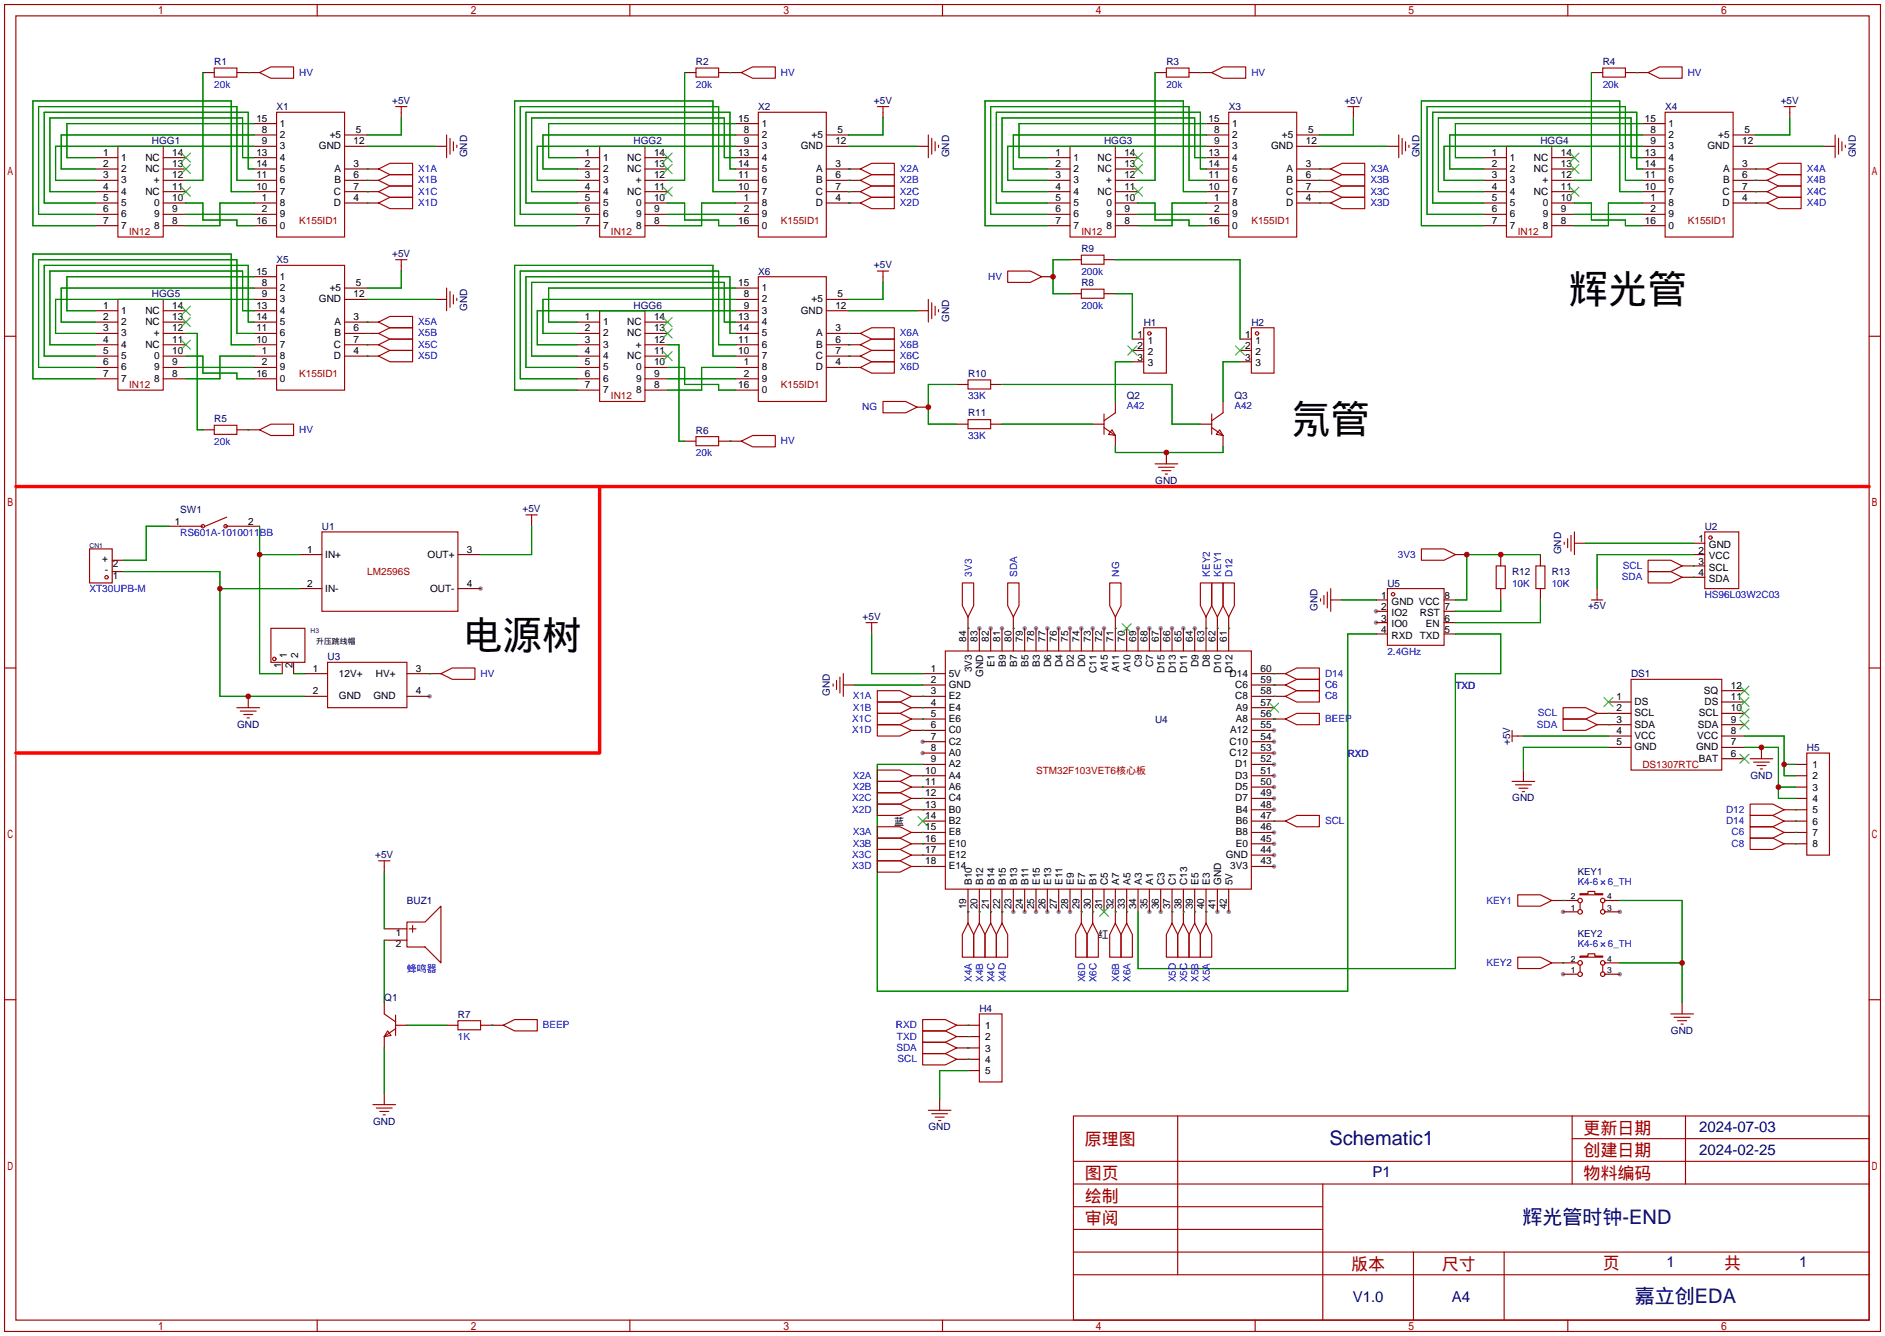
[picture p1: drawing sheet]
<svg xmlns="http://www.w3.org/2000/svg" width="422mm" height="299mm" viewBox="0 0 422 299" stroke-linecap="round" stroke-linejoin="round" font-family="sans-serif">
<defs><g id="words">
<g font-size="8.8">
<text x="351.5" y="67.8">辉光管</text>
<text x="289.3" y="97">氖管</text>
<text x="103.9" y="145.3">电源树</text>
</g>
<g font-size="4.5" fill="#000080">
<text x="297.9" y="256.4">Schematic1</text>
<text x="341.2" y="274.1">辉光管时钟-END</text>
<text x="366.4" y="291.9">嘉立创EDA</text>
</g>
<g font-size="3.8" fill="#a00000">
<text x="243.1" y="256.4">原理图</text>
<text x="354.8" y="253.9">更新日期</text>
<text x="354.8" y="259">创建日期</text>
<text x="243.1" y="269.1">绘制</text>
<text x="243.1" y="264">图页</text>
<text x="354.8" y="264">物料编码</text>
<text x="243.1" y="274.2">审阅</text>
<text x="302.8" y="284.4">版本</text>
<text x="323.1" y="284.4">尺寸</text>
<text x="359.2" y="284.1">页</text>
<text x="386.3" y="284.1">共</text>
</g>
<g font-size="3.4" fill="#000080">
<text x="380.7" y="253.5">2024-07-03</text>
<text x="307.6" y="263.6">P1</text>
<text x="380.7" y="258.6">2024-02-25</text>
<text x="373.5" y="283.7">1</text>
<text x="403.2" y="283.7">1</text>
<text x="303.1" y="291.6">V1.0</text>
<text x="325.3" y="291.6">A4</text>
</g>
<g font-size="2.2" fill="#000080">
<text x="48" y="14.5">R1</text>
<text x="156" y="14.5">R2</text>
<text x="261.4" y="14.5">R3</text>
<text x="359.2" y="14.5">R4</text>
<text x="87.9" y="23.3">+5V</text>
<text x="195.8" y="23.3">+5V</text>
<text x="301.3" y="23.3">+5V</text>
<text x="399" y="23.3">+5V</text>
<text x="62" y="24.7">X1</text>
<text x="169.9" y="24.7">X2</text>
<text x="275.3" y="24.7">X3</text>
<text x="373.1" y="24.7">X4</text>
<text x="34" y="32.3">HGG1</text>
<text x="104.7" y="35.3" transform="rotate(-90 104.7 35.3)">GND</text>
<text x="142" y="32.3">HGG2</text>
<text x="212.7" y="35.3" transform="rotate(-90 212.7 35.3)">GND</text>
<text x="247.4" y="32.3">HGG3</text>
<text x="318.1" y="35.3" transform="rotate(-90 318.1 35.3)">GND</text>
<text x="345.2" y="32.3">HGG4</text>
<text x="415.9" y="35.3" transform="rotate(-90 415.9 35.3)">GND</text>
<text x="62" y="59">X5</text>
<text x="87.9" y="57.6">+5V</text>
<text x="242.3" y="56.4">R9</text>
<text x="169.9" y="61.5">X6</text>
<text x="195.8" y="60.1">+5V</text>
<text x="242.3" y="64.1">R8</text>
<text x="34" y="66.6">HGG5</text>
<text x="104.7" y="69.5" transform="rotate(-90 104.7 69.5)">GND</text>
<text x="142" y="69.1">HGG6</text>
<text x="212.7" y="72.1" transform="rotate(-90 212.7 72.1)">GND</text>
<text x="256.3" y="73">H1</text>
<text x="280.4" y="73">H2</text>
<text x="216.9" y="84.4">R10</text>
<text x="252.5" y="89.5">Q2</text>
<text x="276.6" y="89.5">Q3</text>
<text x="48" y="94.5">R5</text>
<text x="216.9" y="93.3">R11</text>
<text x="156" y="97.1">R6</text>
<text x="258.9" y="108.4">GND</text>
<text x="40.4" y="114.9">SW1</text>
<text x="72.1" y="118.7">U1</text>
<text x="117.1" y="114.7">+5V</text>
<text x="382" y="118.7">U2</text>
<text x="349.8" y="124.2" transform="rotate(-90 349.8 124.2)">GND</text>
<text x="310.9" y="131.4">U5</text>
<text x="338.8" y="128.8">R12</text>
<text x="347.7" y="128.8">R13</text>
<text x="295.2" y="136.9" transform="rotate(-90 295.2 136.9)">GND</text>
<text x="355.9" y="136.3">+5V</text>
<text x="193.3" y="138.8">+5V</text>
<text x="73.4" y="147.9">U3</text>
<text x="186" y="155.9" transform="rotate(-90 186 155.9)">GND</text>
<text x="365.5" y="151.7">DS1</text>
<text x="258.8" y="161.9">U4</text>
<text x="53.1" y="163">GND</text>
<text x="338.4" y="166.9" transform="rotate(-90 338.4 166.9)">+5V</text>
<text x="404.9" y="168.2">H5</text>
<text x="338.9" y="179.5">GND</text>
<text x="392.2" y="174.4">GND</text>
<text x="84.1" y="192.2">+5V</text>
<text x="353.5" y="196">KEY1</text>
<text x="91.2" y="202.5">BUZ1</text>
<text x="353.5" y="209.9">KEY2</text>
<text x="86.1" y="224.1">Q1</text>
<text x="102.6" y="227.9">R7</text>
<text x="219.5" y="226.6">H4</text>
<text x="374.4" y="231.6">GND</text>
<text x="83.6" y="251.9">GND</text>
<text x="208.1" y="253.1">GND</text>
</g>
<g font-size="2.2" fill="#00f">
<text x="67.1" y="16.9">HV</text>
<text x="175" y="16.9">HV</text>
<text x="280.4" y="16.9">HV</text>
<text x="378.2" y="16.9">HV</text>
<text x="48" y="19.6">20k</text>
<text x="156" y="19.6">20k</text>
<text x="261.4" y="19.6">20k</text>
<text x="359.2" y="19.6">20k</text>
<text x="93.7" y="38.5">X1A</text>
<text x="93.7" y="41.1">X1B</text>
<text x="201.7" y="38.5">X2A</text>
<text x="201.7" y="41.1">X2B</text>
<text x="307.1" y="38.5">X3A</text>
<text x="307.1" y="41.1">X3B</text>
<text x="404.9" y="38.5">X4A</text>
<text x="404.9" y="41.1">X4B</text>
<text x="93.7" y="43.6">X1C</text>
<text x="93.7" y="46.1">X1D</text>
<text x="201.7" y="43.6">X2C</text>
<text x="201.7" y="46.1">X2D</text>
<text x="307.1" y="43.6">X3C</text>
<text x="307.1" y="46.1">X3D</text>
<text x="404.9" y="43.6">X4C</text>
<text x="404.9" y="46.1">X4D</text>
<text x="221.4" y="62.6">HV</text>
<text x="242.3" y="61.5">200k</text>
<text x="242.3" y="69.1">200k</text>
<text x="93.7" y="72.8">X5A</text>
<text x="93.7" y="75.3">X5B</text>
<text x="93.7" y="77.9">X5C</text>
<text x="201.7" y="75.3">X6A</text>
<text x="201.7" y="77.9">X6B</text>
<text x="93.7" y="80.4">X5D</text>
<text x="201.7" y="80.4">X6C</text>
<text x="201.7" y="83">X6D</text>
<text x="216.9" y="89.5">33K</text>
<text x="193.2" y="91.9">NG</text>
<text x="252.5" y="91.5">A42</text>
<text x="276.6" y="91.5">A42</text>
<text x="48" y="99.6">20k</text>
<text x="67.1" y="96.9">HV</text>
<text x="175" y="99.5">HV</text>
<text x="216.9" y="98.4">33K</text>
<text x="156" y="102.2">20k</text>
<text x="40.4" y="119.9">RS601A-1010011BB</text>
<text x="313.3" y="124.9">3V3</text>
<text x="217.7" y="129.1" transform="rotate(-90 217.7 129.1)">3V3</text>
<text x="227.9" y="129.1" transform="rotate(-90 227.9 129.1)">SDA</text>
<text x="250.8" y="129.1" transform="rotate(-90 250.8 129.1)">NG</text>
<text x="271.1" y="129.1" transform="rotate(-90 271.1 129.1)">KEY2</text>
<text x="273.6" y="129.1" transform="rotate(-90 273.6 129.1)">KEY1</text>
<text x="276.2" y="129.1" transform="rotate(-90 276.2 129.1)">D12</text>
<text x="338.8" y="131.4">10K</text>
<text x="347.7" y="131.4">10K</text>
<text x="363.4" y="130">SDA</text>
<text x="363.7" y="127.4">SCL</text>
<text x="20.1" y="132.6">XT30UPB-M</text>
<text x="382" y="133.9">HS96L03W2C03</text>
<text x="310.9" y="146.6">2.4GHz</text>
<text x="107.7" y="151.5">HV</text>
<text x="296.9" y="154.1">C6</text>
<text x="296.9" y="151.5">D14</text>
<text x="326.1" y="154.2">TXD</text>
<text x="191" y="161.7">X1C</text>
<text x="191.1" y="156.6">X1A</text>
<text x="191.1" y="159.2">X1B</text>
<text x="296.9" y="161.7">BEEP</text>
<text x="296.9" y="156.6">C8</text>
<text x="344.6" y="160.4">SCL</text>
<text x="191" y="164.2">X1D</text>
<text x="344.4" y="163">SDA</text>
<text x="302" y="169.5">RXD</text>
<text x="191" y="179.5">X2C</text>
<text x="191.1" y="174.4">X2A</text>
<text x="191.1" y="176.9">X2B</text>
<text x="191" y="182">X2D</text>
<text x="296.9" y="184.6">SCL</text>
<text x="386.8" y="184.6">D14</text>
<text x="386.8" y="182">D12</text>
<text x="191.1" y="187.1">X3A</text>
<text x="191.1" y="189.6">X3B</text>
<text x="388" y="189.6">C8</text>
<text x="388" y="187.1">C6</text>
<text x="191" y="192.2">X3C</text>
<text x="191" y="194.7">X3D</text>
<text x="333.1" y="202.3">KEY1</text>
<text x="353.5" y="198.1">K4-6</text>
<text x="360.3" y="198.1">6_TH</text>
<text x="353.5" y="212.1">K4-6</text>
<text x="360.3" y="212.1">6_TH</text>
<text x="91.2" y="217.7">蜂鸣器</text>
<text x="217.7" y="219.9" transform="rotate(-90 217.7 219.9)">X4A</text>
<text x="220.3" y="219.9" transform="rotate(-90 220.3 219.9)">X4B</text>
<text x="222.8" y="220" transform="rotate(-90 222.8 220)">X4C</text>
<text x="225.4" y="220" transform="rotate(-90 225.4 220)">X4D</text>
<text x="243.1" y="220" transform="rotate(-90 243.1 220)">X6D</text>
<text x="245.7" y="220" transform="rotate(-90 245.7 220)">X6C</text>
<text x="250.8" y="219.9" transform="rotate(-90 250.8 219.9)">X6B</text>
<text x="253.3" y="219.9" transform="rotate(-90 253.3 219.9)">X6A</text>
<text x="263.5" y="220" transform="rotate(-90 263.5 220)">X5D</text>
<text x="266" y="220" transform="rotate(-90 266 220)">X5C</text>
<text x="268.5" y="219.9" transform="rotate(-90 268.5 219.9)">X5B</text>
<text x="271.1" y="219.9" transform="rotate(-90 271.1 219.9)">X5A</text>
<text x="333.1" y="216.3">KEY2</text>
<text x="102.6" y="233">1K</text>
<text x="121.7" y="230.3">BEEP</text>
<text x="200.8" y="230.3">RXD</text>
<text x="201" y="232.8">TXD</text>
<text x="200.9" y="235.4">SDA</text>
<text x="201.1" y="237.9">SCL</text>
</g>
<g font-size="2.2">
<text x="57.5" y="27.2">15</text>
<text x="58.7" y="29.8">8</text>
<text x="62.7" y="28.4">1</text>
<text x="79.8" y="29.8">5</text>
<text x="165.4" y="27.2">15</text>
<text x="166.6" y="29.8">8</text>
<text x="170.7" y="28.4">1</text>
<text x="187.7" y="29.8">5</text>
<text x="270.8" y="27.2">15</text>
<text x="272.1" y="29.8">8</text>
<text x="276.1" y="28.4">1</text>
<text x="293.1" y="29.8">5</text>
<text x="368.6" y="27.2">15</text>
<text x="369.8" y="29.8">8</text>
<text x="373.9" y="28.4">1</text>
<text x="390.9" y="29.8">5</text>
<text x="23.1" y="34.9">1</text>
<text x="27.2" y="36">1</text>
<text x="32.6" y="36">NC</text>
<text x="38.6" y="34.9">14</text>
<text x="57.5" y="34.9">13</text>
<text x="58.7" y="32.3">9</text>
<text x="62.7" y="30.9">2</text>
<text x="62.7" y="33.4">3</text>
<text x="62.7" y="36">4</text>
<text x="71.5" y="33.4">GND</text>
<text x="73.9" y="30.9">+5</text>
<text x="79.2" y="32.3">12</text>
<text x="131.1" y="34.9">1</text>
<text x="135.1" y="36">1</text>
<text x="140.5" y="36">NC</text>
<text x="146.6" y="34.9">14</text>
<text x="165.4" y="34.9">13</text>
<text x="166.6" y="32.3">9</text>
<text x="170.7" y="30.9">2</text>
<text x="170.7" y="33.4">3</text>
<text x="170.7" y="36">4</text>
<text x="179.4" y="33.4">GND</text>
<text x="181.8" y="30.9">+5</text>
<text x="187.2" y="32.3">12</text>
<text x="236.5" y="34.9">1</text>
<text x="240.5" y="36">1</text>
<text x="245.9" y="36">NC</text>
<text x="252" y="34.9">14</text>
<text x="270.8" y="34.9">13</text>
<text x="272.1" y="32.3">9</text>
<text x="276.1" y="30.9">2</text>
<text x="276.1" y="33.4">3</text>
<text x="276.1" y="36">4</text>
<text x="284.8" y="33.4">GND</text>
<text x="287.3" y="30.9">+5</text>
<text x="292.6" y="32.3">12</text>
<text x="334.3" y="34.9">1</text>
<text x="338.3" y="36">1</text>
<text x="343.7" y="36">NC</text>
<text x="349.8" y="34.9">14</text>
<text x="368.6" y="34.9">13</text>
<text x="369.8" y="32.3">9</text>
<text x="373.9" y="30.9">2</text>
<text x="373.9" y="33.4">3</text>
<text x="373.9" y="36">4</text>
<text x="382.6" y="33.4">GND</text>
<text x="385" y="30.9">+5</text>
<text x="390.4" y="32.3">12</text>
<text x="23.1" y="37.4">2</text>
<text x="23.1" y="39.9">3</text>
<text x="27.2" y="38.5">2</text>
<text x="27.2" y="41.1">3</text>
<text x="32.6" y="38.5">NC</text>
<text x="34.5" y="41.1">+</text>
<text x="38.6" y="39.9">12</text>
<text x="38.6" y="37.4">13</text>
<text x="57.5" y="37.4">14</text>
<text x="57.5" y="39.9">11</text>
<text x="62.7" y="38.5">5</text>
<text x="62.7" y="41.1">6</text>
<text x="75" y="38.5">A</text>
<text x="75" y="41.1">B</text>
<text x="79.2" y="37.4">3</text>
<text x="79.2" y="39.9">6</text>
<text x="131.1" y="37.4">2</text>
<text x="131.1" y="39.9">3</text>
<text x="135.1" y="38.5">2</text>
<text x="135.1" y="41.1">3</text>
<text x="140.5" y="38.5">NC</text>
<text x="142.5" y="41.1">+</text>
<text x="146.6" y="39.9">12</text>
<text x="146.6" y="37.4">13</text>
<text x="165.4" y="37.4">14</text>
<text x="165.4" y="39.9">11</text>
<text x="170.7" y="38.5">5</text>
<text x="170.7" y="41.1">6</text>
<text x="182.9" y="38.5">A</text>
<text x="182.9" y="41.1">B</text>
<text x="187.2" y="37.4">3</text>
<text x="187.2" y="39.9">6</text>
<text x="236.5" y="37.4">2</text>
<text x="236.5" y="39.9">3</text>
<text x="240.5" y="38.5">2</text>
<text x="240.5" y="41.1">3</text>
<text x="245.9" y="38.5">NC</text>
<text x="247.9" y="41.1">+</text>
<text x="252" y="39.9">12</text>
<text x="252" y="37.4">13</text>
<text x="270.8" y="37.4">14</text>
<text x="270.8" y="39.9">11</text>
<text x="276.1" y="38.5">5</text>
<text x="276.1" y="41.1">6</text>
<text x="288.3" y="38.5">A</text>
<text x="288.3" y="41.1">B</text>
<text x="292.6" y="37.4">3</text>
<text x="292.6" y="39.9">6</text>
<text x="334.3" y="37.4">2</text>
<text x="334.3" y="39.9">3</text>
<text x="338.3" y="38.5">2</text>
<text x="338.3" y="41.1">3</text>
<text x="343.7" y="38.5">NC</text>
<text x="345.7" y="41.1">+</text>
<text x="349.8" y="39.9">12</text>
<text x="349.8" y="37.4">13</text>
<text x="368.6" y="37.4">14</text>
<text x="368.6" y="39.9">11</text>
<text x="373.9" y="38.5">5</text>
<text x="373.9" y="41.1">6</text>
<text x="386.1" y="38.5">A</text>
<text x="386.1" y="41.1">B</text>
<text x="390.4" y="37.4">3</text>
<text x="390.4" y="39.9">6</text>
<text x="23.1" y="42.5">4</text>
<text x="23.1" y="45">5</text>
<text x="23.1" y="47.6">6</text>
<text x="27.2" y="43.6">4</text>
<text x="27.2" y="46.1">5</text>
<text x="32.6" y="43.6">NC</text>
<text x="34.6" y="46.1">0</text>
<text x="38.6" y="47.6">9</text>
<text x="38.6" y="45">10</text>
<text x="38.6" y="42.5">11</text>
<text x="57.5" y="42.5">10</text>
<text x="58.7" y="45">1</text>
<text x="58.7" y="47.6">2</text>
<text x="62.7" y="43.6">7</text>
<text x="62.7" y="46.1">8</text>
<text x="74.8" y="43.6">C</text>
<text x="74.8" y="46.1">D</text>
<text x="79.2" y="42.5">7</text>
<text x="79.2" y="45">4</text>
<text x="131.1" y="42.5">4</text>
<text x="131.1" y="45">5</text>
<text x="131.1" y="47.6">6</text>
<text x="135.1" y="43.6">4</text>
<text x="135.1" y="46.1">5</text>
<text x="140.5" y="43.6">NC</text>
<text x="142.5" y="46.1">0</text>
<text x="146.6" y="47.6">9</text>
<text x="146.6" y="45">10</text>
<text x="146.6" y="42.5">11</text>
<text x="165.4" y="42.5">10</text>
<text x="166.6" y="45">1</text>
<text x="166.6" y="47.6">2</text>
<text x="170.7" y="43.6">7</text>
<text x="170.7" y="46.1">8</text>
<text x="182.8" y="43.6">C</text>
<text x="182.8" y="46.1">D</text>
<text x="187.2" y="42.5">7</text>
<text x="187.2" y="45">4</text>
<text x="236.5" y="42.5">4</text>
<text x="236.5" y="45">5</text>
<text x="236.5" y="47.6">6</text>
<text x="240.5" y="43.6">4</text>
<text x="240.5" y="46.1">5</text>
<text x="245.9" y="43.6">NC</text>
<text x="247.9" y="46.1">0</text>
<text x="252" y="47.6">9</text>
<text x="252" y="45">10</text>
<text x="252" y="42.5">11</text>
<text x="270.8" y="42.5">10</text>
<text x="272.1" y="45">1</text>
<text x="272.1" y="47.6">2</text>
<text x="276.1" y="43.6">7</text>
<text x="276.1" y="46.1">8</text>
<text x="288.2" y="43.6">C</text>
<text x="288.2" y="46.1">D</text>
<text x="292.6" y="42.5">7</text>
<text x="292.6" y="45">4</text>
<text x="334.3" y="42.5">4</text>
<text x="334.3" y="45">5</text>
<text x="334.3" y="47.6">6</text>
<text x="338.3" y="43.6">4</text>
<text x="338.3" y="46.1">5</text>
<text x="343.7" y="43.6">NC</text>
<text x="345.7" y="46.1">0</text>
<text x="349.8" y="47.6">9</text>
<text x="349.8" y="45">10</text>
<text x="349.8" y="42.5">11</text>
<text x="368.6" y="42.5">10</text>
<text x="369.8" y="45">1</text>
<text x="369.8" y="47.6">2</text>
<text x="373.9" y="43.6">7</text>
<text x="373.9" y="46.1">8</text>
<text x="386" y="43.6">C</text>
<text x="386" y="46.1">D</text>
<text x="390.4" y="42.5">7</text>
<text x="390.4" y="45">4</text>
<text x="23.1" y="50.1">7</text>
<text x="27.2" y="48.7">6</text>
<text x="27.2" y="51.2">7</text>
<text x="34.6" y="51.2">8</text>
<text x="34.6" y="48.7">9</text>
<text x="38.6" y="50.1">8</text>
<text x="57.5" y="50.1">16</text>
<text x="62.7" y="48.7">9</text>
<text x="62.7" y="51.2">0</text>
<text x="131.1" y="50.1">7</text>
<text x="135.1" y="48.7">6</text>
<text x="135.1" y="51.2">7</text>
<text x="142.5" y="51.2">8</text>
<text x="142.5" y="48.7">9</text>
<text x="146.6" y="50.1">8</text>
<text x="165.4" y="50.1">16</text>
<text x="170.7" y="48.7">9</text>
<text x="170.7" y="51.2">0</text>
<text x="236.5" y="50.1">7</text>
<text x="240.5" y="48.7">6</text>
<text x="240.5" y="51.2">7</text>
<text x="247.9" y="51.2">8</text>
<text x="247.9" y="48.7">9</text>
<text x="252" y="50.1">8</text>
<text x="270.8" y="50.1">16</text>
<text x="276.1" y="48.7">9</text>
<text x="276.1" y="51.2">0</text>
<text x="334.3" y="50.1">7</text>
<text x="338.3" y="48.7">6</text>
<text x="338.3" y="51.2">7</text>
<text x="345.7" y="51.2">8</text>
<text x="345.7" y="48.7">9</text>
<text x="349.8" y="50.1">8</text>
<text x="368.6" y="50.1">16</text>
<text x="373.9" y="48.7">9</text>
<text x="373.9" y="51.2">0</text>
<text x="57.5" y="61.5">15</text>
<text x="58.7" y="64.1">8</text>
<text x="62.7" y="62.6">1</text>
<text x="62.7" y="65.2">2</text>
<text x="73.9" y="65.2">+5</text>
<text x="79.8" y="64.1">5</text>
<text x="165.4" y="64.1">15</text>
<text x="170.7" y="65.2">1</text>
<text x="23.1" y="69.1">1</text>
<text x="23.1" y="71.7">2</text>
<text x="27.2" y="70.3">1</text>
<text x="32.6" y="70.3">NC</text>
<text x="38.6" y="71.7">13</text>
<text x="38.6" y="69.1">14</text>
<text x="57.5" y="69.1">13</text>
<text x="57.5" y="71.7">14</text>
<text x="58.7" y="66.6">9</text>
<text x="62.7" y="67.7">3</text>
<text x="62.7" y="70.3">4</text>
<text x="71.5" y="67.7">GND</text>
<text x="79.2" y="66.6">12</text>
<text x="79.2" y="71.7">3</text>
<text x="131.1" y="71.7">1</text>
<text x="146.6" y="71.7">14</text>
<text x="165.4" y="71.7">13</text>
<text x="166.6" y="66.6">8</text>
<text x="166.6" y="69.1">9</text>
<text x="170.7" y="67.7">2</text>
<text x="170.7" y="70.3">3</text>
<text x="179.4" y="70.3">GND</text>
<text x="181.8" y="67.7">+5</text>
<text x="187.2" y="69.1">12</text>
<text x="187.7" y="66.6">5</text>
<text x="23.1" y="74.2">3</text>
<text x="23.1" y="76.8">4</text>
<text x="27.2" y="72.8">2</text>
<text x="27.2" y="75.3">3</text>
<text x="27.2" y="77.9">4</text>
<text x="32.6" y="77.9">NC</text>
<text x="32.6" y="72.8">NC</text>
<text x="34.5" y="75.3">+</text>
<text x="38.6" y="76.8">11</text>
<text x="38.6" y="74.2">12</text>
<text x="57.5" y="74.2">11</text>
<text x="57.5" y="76.8">10</text>
<text x="62.7" y="72.8">5</text>
<text x="62.7" y="75.3">6</text>
<text x="62.7" y="77.9">7</text>
<text x="74.8" y="77.9">C</text>
<text x="75" y="72.8">A</text>
<text x="75" y="75.3">B</text>
<text x="79.2" y="74.2">6</text>
<text x="79.2" y="76.8">7</text>
<text x="131.1" y="74.2">2</text>
<text x="131.1" y="76.8">3</text>
<text x="135.1" y="72.8">1</text>
<text x="135.1" y="75.3">2</text>
<text x="135.1" y="77.9">3</text>
<text x="140.5" y="75.3">NC</text>
<text x="140.5" y="72.8">NC</text>
<text x="142.5" y="77.9">+</text>
<text x="146.6" y="76.8">12</text>
<text x="146.6" y="74.2">13</text>
<text x="165.4" y="74.2">14</text>
<text x="165.4" y="76.8">11</text>
<text x="170.7" y="72.8">4</text>
<text x="170.7" y="75.3">5</text>
<text x="170.7" y="77.9">6</text>
<text x="182.9" y="75.3">A</text>
<text x="182.9" y="77.9">B</text>
<text x="187.2" y="74.2">3</text>
<text x="187.2" y="76.8">6</text>
<text x="254.9" y="75.7">1</text>
<text x="257.2" y="77">1</text>
<text x="279" y="75.7">1</text>
<text x="281.4" y="77">1</text>
<text x="23.1" y="79.3">5</text>
<text x="23.1" y="81.8">6</text>
<text x="27.2" y="80.4">5</text>
<text x="27.2" y="83">6</text>
<text x="34.6" y="83">9</text>
<text x="34.6" y="80.4">0</text>
<text x="38.6" y="81.8">9</text>
<text x="38.6" y="79.3">10</text>
<text x="58.7" y="79.3">1</text>
<text x="58.7" y="81.8">2</text>
<text x="62.7" y="80.4">8</text>
<text x="62.7" y="83">9</text>
<text x="74.8" y="80.4">D</text>
<text x="79.2" y="79.3">4</text>
<text x="131.1" y="79.3">4</text>
<text x="131.1" y="81.8">5</text>
<text x="135.1" y="80.4">4</text>
<text x="135.1" y="83">5</text>
<text x="140.5" y="80.4">NC</text>
<text x="142.5" y="83">0</text>
<text x="146.6" y="81.8">10</text>
<text x="146.6" y="79.3">11</text>
<text x="165.4" y="79.3">10</text>
<text x="166.6" y="81.8">1</text>
<text x="170.7" y="80.4">7</text>
<text x="170.7" y="83">8</text>
<text x="182.8" y="80.4">C</text>
<text x="182.8" y="83">D</text>
<text x="187.2" y="79.3">7</text>
<text x="187.2" y="81.8">4</text>
<text x="254.9" y="78.3">2</text>
<text x="254.9" y="80.8">3</text>
<text x="257.2" y="79.5">2</text>
<text x="257.2" y="82.1">3</text>
<text x="279" y="78.3">2</text>
<text x="279" y="80.8">3</text>
<text x="281.4" y="79.5">2</text>
<text x="281.4" y="82.1">3</text>
<text x="23.1" y="84.4">7</text>
<text x="27.2" y="85.5">7</text>
<text x="34.6" y="85.5">8</text>
<text x="38.6" y="84.4">8</text>
<text x="57.5" y="84.4">16</text>
<text x="62.7" y="85.5">0</text>
<text x="131.1" y="84.4">6</text>
<text x="131.1" y="86.9">7</text>
<text x="135.1" y="85.5">6</text>
<text x="135.1" y="88">7</text>
<text x="142.5" y="88">8</text>
<text x="142.5" y="85.5">9</text>
<text x="146.6" y="86.9">8</text>
<text x="146.6" y="84.4">9</text>
<text x="165.4" y="86.9">16</text>
<text x="166.6" y="84.4">2</text>
<text x="170.7" y="85.5">9</text>
<text x="170.7" y="88">0</text>
<text x="39.1" y="117.6">1</text>
<text x="55.6" y="117.6">2</text>
<text x="22.9" y="125.8">+</text>
<text x="68.9" y="123.8">1</text>
<text x="72.9" y="124.9">IN+</text>
<text x="95.8" y="124.9">OUT+</text>
<text x="104.6" y="123.8">3</text>
<text x="380.6" y="121.5">1</text>
<text x="380.6" y="124">2</text>
<text x="383" y="122.7">GND</text>
<text x="383" y="125.3">VCC</text>
<text x="23.5" y="128.3">-</text>
<text x="25.3" y="129.6">1</text>
<text x="25.3" y="127">2</text>
<text x="68.9" y="131.4">2</text>
<text x="104.6" y="131.4">4</text>
<text x="380.6" y="126.5">3</text>
<text x="380.6" y="129.1">4</text>
<text x="383" y="127.8">SCL</text>
<text x="383" y="130.3">SDA</text>
<text x="72.9" y="132.5">IN-</text>
<text x="96.4" y="132.5">OUT-</text>
<text x="309.5" y="134.2">1</text>
<text x="309.5" y="136.7">2</text>
<text x="311.8" y="135.4">GND VCC</text>
<text x="311.8" y="138">IO2</text>
<text x="318.2" y="138">RST</text>
<text x="323.7" y="136.7">7</text>
<text x="323.7" y="134.2">8</text>
<text x="216.5" y="143.8" transform="rotate(-90 216.5 143.8)">84</text>
<text x="219" y="143.8" transform="rotate(-90 219 143.8)">83</text>
<text x="221.5" y="143.8" transform="rotate(-90 221.5 143.8)">82</text>
<text x="224.1" y="143.8" transform="rotate(-90 224.1 143.8)">81</text>
<text x="226.6" y="143.8" transform="rotate(-90 226.6 143.8)">80</text>
<text x="229.2" y="143.8" transform="rotate(-90 229.2 143.8)">79</text>
<text x="231.7" y="143.8" transform="rotate(-90 231.7 143.8)">78</text>
<text x="234.2" y="143.8" transform="rotate(-90 234.2 143.8)">77</text>
<text x="236.8" y="143.8" transform="rotate(-90 236.8 143.8)">76</text>
<text x="239.3" y="143.8" transform="rotate(-90 239.3 143.8)">75</text>
<text x="241.9" y="143.8" transform="rotate(-90 241.9 143.8)">74</text>
<text x="244.4" y="143.8" transform="rotate(-90 244.4 143.8)">73</text>
<text x="246.9" y="143.8" transform="rotate(-90 246.9 143.8)">72</text>
<text x="249.5" y="143.8" transform="rotate(-90 249.5 143.8)">71</text>
<text x="252" y="143.8" transform="rotate(-90 252 143.8)">70</text>
<text x="254.6" y="143.8" transform="rotate(-90 254.6 143.8)">69</text>
<text x="257.1" y="143.8" transform="rotate(-90 257.1 143.8)">68</text>
<text x="259.6" y="143.8" transform="rotate(-90 259.6 143.8)">67</text>
<text x="262.2" y="143.8" transform="rotate(-90 262.2 143.8)">66</text>
<text x="264.7" y="143.8" transform="rotate(-90 264.7 143.8)">65</text>
<text x="267.3" y="143.8" transform="rotate(-90 267.3 143.8)">64</text>
<text x="269.8" y="143.8" transform="rotate(-90 269.8 143.8)">63</text>
<text x="272.3" y="143.8" transform="rotate(-90 272.3 143.8)">62</text>
<text x="274.9" y="143.8" transform="rotate(-90 274.9 143.8)">61</text>
<text x="309.5" y="139.2">3</text>
<text x="309.5" y="141.8">4</text>
<text x="311.8" y="140.5">IO0</text>
<text x="311.8" y="143">RXD</text>
<text x="318.2" y="143">TXD</text>
<text x="319.5" y="140.5">EN</text>
<text x="323.7" y="141.8">5</text>
<text x="323.7" y="139.2">6</text>
<text x="63" y="149.7" transform="rotate(-90 63 149.7)">1</text>
<text x="64.3" y="147.4" transform="rotate(-90 64.3 147.4)">1</text>
<text x="65.6" y="149.7" transform="rotate(-90 65.6 149.7)">2</text>
<text x="66.8" y="147.4" transform="rotate(-90 66.8 147.4)">2</text>
<text x="222.8" y="149.3" transform="rotate(-90 222.8 149.3)">E1</text>
<text x="225.4" y="149.3" transform="rotate(-90 225.4 149.3)">B9</text>
<text x="227.9" y="149.3" transform="rotate(-90 227.9 149.3)">B7</text>
<text x="230.4" y="149.3" transform="rotate(-90 230.4 149.3)">B5</text>
<text x="233" y="149.3" transform="rotate(-90 233 149.3)">B3</text>
<text x="235.5" y="149.4" transform="rotate(-90 235.5 149.4)">D6</text>
<text x="238.1" y="149.4" transform="rotate(-90 238.1 149.4)">D4</text>
<text x="240.6" y="149.4" transform="rotate(-90 240.6 149.4)">D2</text>
<text x="243.1" y="149.4" transform="rotate(-90 243.1 149.4)">D0</text>
<text x="255.8" y="149.4" transform="rotate(-90 255.8 149.4)">C9</text>
<text x="258.4" y="149.4" transform="rotate(-90 258.4 149.4)">C7</text>
<text x="268.5" y="149.4" transform="rotate(-90 268.5 149.4)">D9</text>
<text x="271.1" y="149.4" transform="rotate(-90 271.1 149.4)">D8</text>
<text x="70.1" y="150.4">1</text>
<text x="70.1" y="155.5">2</text>
<text x="75.9" y="151.5">12V+</text>
<text x="84.2" y="151.5">HV+</text>
<text x="93.2" y="150.4">3</text>
<text x="93.2" y="155.5">4</text>
<text x="208.6" y="150.4">1</text>
<text x="208.6" y="153">2</text>
<text x="208.6" y="155.5">3</text>
<text x="212.6" y="151.5">5V</text>
<text x="212.6" y="154.1">GND</text>
<text x="217.7" y="150.5" transform="rotate(-90 217.7 150.5)">3V3</text>
<text x="220.3" y="151.5" transform="rotate(-90 220.3 151.5)">GND</text>
<text x="245.7" y="150.7" transform="rotate(-90 245.7 150.7)">C11</text>
<text x="248.2" y="150.5" transform="rotate(-90 248.2 150.5)">A15</text>
<text x="250.8" y="150.5" transform="rotate(-90 250.8 150.5)">A11</text>
<text x="253.3" y="150.5" transform="rotate(-90 253.3 150.5)">A10</text>
<text x="260.9" y="150.7" transform="rotate(-90 260.9 150.7)">D15</text>
<text x="263.5" y="150.7" transform="rotate(-90 263.5 150.7)">D13</text>
<text x="266" y="150.7" transform="rotate(-90 266 150.7)">D11</text>
<text x="273.6" y="150.7" transform="rotate(-90 273.6 150.7)">D10</text>
<text x="275.5" y="151.5">D14</text>
<text x="276.2" y="150.7" transform="rotate(-90 276.2 150.7)">D12</text>
<text x="276.8" y="154.1">C6</text>
<text x="282.4" y="155.5">58</text>
<text x="282.4" y="153">59</text>
<text x="282.4" y="150.4">60</text>
<text x="381.8" y="155.4">SQ</text>
<text x="387.9" y="154.2">12</text>
<text x="75.9" y="156.6">GND</text>
<text x="83.7" y="156.6">GND</text>
<text x="208.6" y="158">4</text>
<text x="208.6" y="160.6">5</text>
<text x="212.6" y="156.6">E2</text>
<text x="212.6" y="159.2">E4</text>
<text x="212.6" y="161.7">E6</text>
<text x="276.8" y="156.6">C8</text>
<text x="276.9" y="161.7">A8</text>
<text x="276.9" y="159.2">A9</text>
<text x="282.4" y="160.6">56</text>
<text x="282.4" y="158">57</text>
<text x="362.2" y="156.8">1</text>
<text x="362.2" y="159.3">2</text>
<text x="362.2" y="161.9">3</text>
<text x="366.3" y="157.9">DS</text>
<text x="366.3" y="160.4">SCL</text>
<text x="380.7" y="160.4">SCL</text>
<text x="382" y="157.9">DS</text>
<text x="387.9" y="161.9">9</text>
<text x="387.9" y="159.3">10</text>
<text x="387.9" y="156.8">11</text>
<text x="208.6" y="163.1">6</text>
<text x="208.6" y="165.7">7</text>
<text x="212.6" y="164.2">C0</text>
<text x="212.6" y="166.8">C2</text>
<text x="275.5" y="166.8">C10</text>
<text x="275.7" y="164.2">A12</text>
<text x="282.4" y="165.7">54</text>
<text x="282.4" y="163.1">55</text>
<text x="362.2" y="164.4">4</text>
<text x="362.2" y="166.9">5</text>
<text x="366.3" y="163">SDA</text>
<text x="366.3" y="165.5">VCC</text>
<text x="380.3" y="165.5">VCC</text>
<text x="380.5" y="163">SDA</text>
<text x="387.9" y="166.9">7</text>
<text x="387.9" y="164.4">8</text>
<text x="207.3" y="173.3">10</text>
<text x="208.6" y="168.2">8</text>
<text x="208.6" y="170.7">9</text>
<text x="212.6" y="169.3">A0</text>
<text x="212.6" y="171.9">A2</text>
<text x="275.5" y="169.3">C12</text>
<text x="276.8" y="171.9">D1</text>
<text x="282.4" y="173.3">51</text>
<text x="282.4" y="170.7">52</text>
<text x="282.4" y="168.2">53</text>
<text x="366.3" y="168.1">GND</text>
<text x="380.1" y="168.1">GND</text>
<text x="380.7" y="170.6">BAT</text>
<text x="387.9" y="169.5">6</text>
<text x="406.1" y="172">1</text>
<text x="207.3" y="175.8">11</text>
<text x="207.3" y="178.4">12</text>
<text x="212.6" y="174.4">A4</text>
<text x="212.6" y="176.9">A6</text>
<text x="212.6" y="179.5">C4</text>
<text x="276.8" y="179.5">D7</text>
<text x="276.8" y="176.9">D5</text>
<text x="276.8" y="174.4">D3</text>
<text x="282.4" y="178.4">49</text>
<text x="282.4" y="175.8">50</text>
<text x="406.1" y="174.5">2</text>
<text x="406.1" y="177.1">3</text>
<text x="406.1" y="179.6">4</text>
<text x="200.4" y="184.7">蓝</text>
<text x="207.3" y="180.9">13</text>
<text x="207.3" y="183.4">14</text>
<text x="207.3" y="186">15</text>
<text x="212.6" y="182">B0</text>
<text x="212.6" y="184.6">B2</text>
<text x="276.9" y="184.6">B6</text>
<text x="276.9" y="182">B4</text>
<text x="282.4" y="186">46</text>
<text x="282.4" y="183.4">47</text>
<text x="282.4" y="180.9">48</text>
<text x="406.1" y="182.2">5</text>
<text x="406.1" y="184.7">6</text>
<text x="207.3" y="188.5">16</text>
<text x="207.3" y="191.1">17</text>
<text x="212.6" y="187.1">E8</text>
<text x="212.6" y="189.6">E10</text>
<text x="276.9" y="189.6">E0</text>
<text x="276.9" y="187.1">B8</text>
<text x="282.4" y="191.1">44</text>
<text x="282.4" y="188.5">45</text>
<text x="406.1" y="187.2">7</text>
<text x="406.1" y="189.8">8</text>
<text x="207.3" y="193.6">18</text>
<text x="212.6" y="192.2">E12</text>
<text x="212.6" y="194.7">E14</text>
<text x="274.7" y="192.2">GND</text>
<text x="275.7" y="194.7">3V3</text>
<text x="282.4" y="193.6">43</text>
<text x="216.5" y="203.7" transform="rotate(-90 216.5 203.7)">19</text>
<text x="217.7" y="198.2" transform="rotate(-90 217.7 198.2)">B10</text>
<text x="219" y="203.7" transform="rotate(-90 219 203.7)">20</text>
<text x="220.3" y="198.2" transform="rotate(-90 220.3 198.2)">B12</text>
<text x="221.5" y="203.7" transform="rotate(-90 221.5 203.7)">21</text>
<text x="222.8" y="198.2" transform="rotate(-90 222.8 198.2)">B14</text>
<text x="224.1" y="203.7" transform="rotate(-90 224.1 203.7)">22</text>
<text x="225.4" y="198.2" transform="rotate(-90 225.4 198.2)">B15</text>
<text x="226.6" y="203.7" transform="rotate(-90 226.6 203.7)">23</text>
<text x="227.9" y="198.2" transform="rotate(-90 227.9 198.2)">B13</text>
<text x="229.2" y="203.7" transform="rotate(-90 229.2 203.7)">24</text>
<text x="230.4" y="198.2" transform="rotate(-90 230.4 198.2)">B11</text>
<text x="231.7" y="203.7" transform="rotate(-90 231.7 203.7)">25</text>
<text x="233" y="198.2" transform="rotate(-90 233 198.2)">E15</text>
<text x="234.2" y="203.7" transform="rotate(-90 234.2 203.7)">26</text>
<text x="235.5" y="198.2" transform="rotate(-90 235.5 198.2)">E13</text>
<text x="236.8" y="203.7" transform="rotate(-90 236.8 203.7)">27</text>
<text x="238.1" y="198.2" transform="rotate(-90 238.1 198.2)">E11</text>
<text x="239.3" y="203.7" transform="rotate(-90 239.3 203.7)">28</text>
<text x="240.6" y="198.2" transform="rotate(-90 240.6 198.2)">E9</text>
<text x="241.9" y="203.7" transform="rotate(-90 241.9 203.7)">29</text>
<text x="243.1" y="198.2" transform="rotate(-90 243.1 198.2)">E7</text>
<text x="244.4" y="203.7" transform="rotate(-90 244.4 203.7)">30</text>
<text x="245.7" y="198.2" transform="rotate(-90 245.7 198.2)">B1</text>
<text x="246.9" y="203.7" transform="rotate(-90 246.9 203.7)">31</text>
<text x="248.2" y="198.2" transform="rotate(-90 248.2 198.2)">C5</text>
<text x="249.5" y="203.7" transform="rotate(-90 249.5 203.7)">32</text>
<text x="250.8" y="198.2" transform="rotate(-90 250.8 198.2)">A7</text>
<text x="252" y="203.7" transform="rotate(-90 252 203.7)">33</text>
<text x="253.3" y="198.2" transform="rotate(-90 253.3 198.2)">A5</text>
<text x="254.6" y="203.7" transform="rotate(-90 254.6 203.7)">34</text>
<text x="255.8" y="198.2" transform="rotate(-90 255.8 198.2)">A3</text>
<text x="257.1" y="203.7" transform="rotate(-90 257.1 203.7)">35</text>
<text x="258.4" y="198.2" transform="rotate(-90 258.4 198.2)">A1</text>
<text x="259.6" y="203.7" transform="rotate(-90 259.6 203.7)">36</text>
<text x="260.9" y="198.2" transform="rotate(-90 260.9 198.2)">C3</text>
<text x="262.2" y="203.7" transform="rotate(-90 262.2 203.7)">37</text>
<text x="263.5" y="198.2" transform="rotate(-90 263.5 198.2)">C1</text>
<text x="264.7" y="203.7" transform="rotate(-90 264.7 203.7)">38</text>
<text x="266" y="198.2" transform="rotate(-90 266 198.2)">C13</text>
<text x="267.3" y="203.7" transform="rotate(-90 267.3 203.7)">39</text>
<text x="268.5" y="198.2" transform="rotate(-90 268.5 198.2)">E5</text>
<text x="269.8" y="203.7" transform="rotate(-90 269.8 203.7)">40</text>
<text x="271.1" y="198.2" transform="rotate(-90 271.1 198.2)">E3</text>
<text x="272.3" y="203.7" transform="rotate(-90 272.3 203.7)">41</text>
<text x="273.6" y="198.2" transform="rotate(-90 273.6 198.2)">GND</text>
<text x="274.9" y="203.7" transform="rotate(-90 274.9 203.7)">42</text>
<text x="276.2" y="198.2" transform="rotate(-90 276.2 198.2)">5V</text>
<text x="88.7" y="209.6">1</text>
<text x="88.7" y="212.1">2</text>
<text x="246.1" y="210.1">红</text>
<text x="220.7" y="230.4">1</text>
<text x="220.7" y="233">2</text>
<text x="220.7" y="235.5">3</text>
<text x="220.7" y="238">4</text>
<text x="220.7" y="240.6">5</text>
</g>
<g font-size="2.2" fill="#a00000">
<text x="29" y="52.6">IN12</text>
<text x="67.1" y="50.1">K155ID1</text>
<text x="136.9" y="52.6">IN12</text>
<text x="175" y="50.1">K155ID1</text>
<text x="242.3" y="52.6">IN12</text>
<text x="280.4" y="50.1">K155ID1</text>
<text x="340.1" y="52.6">IN12</text>
<text x="378.2" y="50.1">K155ID1</text>
<text x="29" y="86.9">IN12</text>
<text x="67.1" y="84.4">K155ID1</text>
<text x="136.9" y="89.5">IN12</text>
<text x="175" y="86.9">K155ID1</text>
<text x="82.3" y="128.8">LM2596S</text>
<text x="232.2" y="173.3">STM32F103VET6核心板</text>
<text x="368" y="172">DS1307RTC</text>
</g>
<g font-size="1.9">
<text x="352" y="203.9">1</text>
<text x="352" y="201.4">2</text>
<text x="360.2" y="203.9">3</text>
<text x="360.2" y="201.4">4</text>
<text x="352" y="215.4">2</text>
<text x="360.2" y="215.4">4</text>
<text x="352" y="217.9">1</text>
<text x="360.2" y="217.9">3</text>
</g>
<text font-size="1.8" x="70.9" y="144.2">升压跳线帽</text>
<g font-size="1.5" fill="#000080">
<text x="20.1" y="122.6">CN1</text>
<text x="69.6" y="141.7">H3</text>
</g>
</g></defs>
<g fill="#999">
<circle cx="96.3" cy="156" r=".51"/>
<circle cx="107.7" cy="131.8" r=".51"/>
<circle cx="206.8" cy="166.1" r=".51"/>
<circle cx="206.8" cy="168.7" r=".51"/>
<circle cx="227.1" cy="204.2" r=".51"/>
<circle cx="229.6" cy="204.2" r=".51"/>
<circle cx="232.2" cy="204.2" r=".51"/>
<circle cx="234.7" cy="204.2" r=".51"/>
<circle cx="237.2" cy="204.2" r=".51"/>
<circle cx="239.8" cy="204.2" r=".51"/>
<circle cx="257.6" cy="204.2" r=".51"/>
<circle cx="260.1" cy="204.2" r=".51"/>
<circle cx="272.8" cy="204.2" r=".51"/>
<circle cx="275.3" cy="204.2" r=".51"/>
<circle cx="285.5" cy="194.1" r=".51"/>
<circle cx="285.5" cy="191.5" r=".51"/>
<circle cx="285.5" cy="189" r=".51"/>
<circle cx="285.5" cy="186.4" r=".51"/>
<circle cx="285.5" cy="181.4" r=".51"/>
<circle cx="285.5" cy="178.8" r=".51"/>
<circle cx="285.5" cy="176.3" r=".51"/>
<circle cx="285.5" cy="173.7" r=".51"/>
<circle cx="285.5" cy="171.2" r=".51"/>
<circle cx="285.5" cy="168.7" r=".51"/>
<circle cx="285.5" cy="166.1" r=".51"/>
<circle cx="285.5" cy="163.6" r=".51"/>
<circle cx="267.7" cy="140.7" r=".51"/>
<circle cx="265.2" cy="140.7" r=".51"/>
<circle cx="262.6" cy="140.7" r=".51"/>
<circle cx="260.1" cy="140.7" r=".51"/>
<circle cx="257.6" cy="140.7" r=".51"/>
<circle cx="255" cy="140.7" r=".51"/>
<circle cx="247.4" cy="140.7" r=".51"/>
<circle cx="244.9" cy="140.7" r=".51"/>
<circle cx="242.3" cy="140.7" r=".51"/>
<circle cx="239.8" cy="140.7" r=".51"/>
<circle cx="237.2" cy="140.7" r=".51"/>
<circle cx="234.7" cy="140.7" r=".51"/>
<circle cx="232.2" cy="140.7" r=".51"/>
<circle cx="229.6" cy="140.7" r=".51"/>
<circle cx="224.5" cy="140.7" r=".51"/>
<circle cx="222" cy="140.7" r=".51"/>
<circle cx="219.5" cy="140.7" r=".51"/>
<circle cx="308.4" cy="136.9" r=".51"/>
<circle cx="308.4" cy="139.4" r=".51"/>
<circle cx="350.3" cy="204.2" r=".51"/>
<circle cx="363" cy="204.2" r=".51"/>
<circle cx="350.3" cy="218.2" r=".51"/>
<circle cx="363" cy="218.2" r=".51"/>
</g>
<g fill="none" stroke="#a10000" stroke-width=".25">
<path d="M1 1h420.4v297.2h-420.4zM3.6 3.6h415.2v292.1h-415.2zM48 15.2h5.1v2.1h-5.1zM58.2 16.3l2.5-1.3h5.1v2.5h-5.1zM71.1 1v2.6M141.1 1v2.6M156 15.2h5v2.1h-5zM166.1 16.3l2.6-1.3h5v2.5h-5zM211.2 1v2.6M261.4 15.2h5v2.1h-5zM271.5 16.3l2.6-1.3h5v2.5h-5zM281.3 1v2.6"/>
<path d="M351.3 1v2.6M359.2 15.2h5v2.1h-5zM369.3 16.3l2.6-1.3h5v2.5h-5zM26.4 32.8h10.2v20.3h-10.2zM62 25.1h15.2v28h-15.2zM84.8 37.8l2.6-1.2h5.1v2.5h-5.1zM88.6 23.9h2.6M89.9 23.9v1.2M100.1 30.2v5.1M100.8 31v3.5M101.6 31.8v2M102.4 32.5v.5"/>
<path d="M134.4 32.8h10.1v20.3h-10.1zM169.9 25.1h15.3v28h-15.3zM192.8 37.8l2.5-1.2h5.1v2.5h-5.1zM196.6 23.9h2.5M197.9 23.9v1.2M208 30.2v5.1M208.8 31v3.5M209.5 31.8v2M210.3 32.5v.5M239.8 32.8h10.1v20.3h-10.1zM275.3 25.1h15.3v28h-15.3zM298.2 37.8l2.5-1.2h5.1v2.5h-5.1z"/>
<path d="M302 23.9h2.5M303.3 23.9v1.2M313.4 30.2v5.1M314.2 31v3.5M315 31.8v2M315.7 32.5v.5M337.6 32.8h10.1v20.3h-10.1zM373.1 25.1h15.3v28h-15.3zM396 37.8l2.5-1.2h5.1v2.5h-5.1zM399.8 23.9h2.5M401.1 23.9v1.2M411.2 30.2v5.1"/>
<path d="M412 31v3.5M412.7 31.8v2M413.5 32.5v.5M62 59.4h15.2v28h-15.2zM84.8 40.4l2.6-1.3h5.1v2.6h-5.1zM84.8 42.9l2.6-1.2h5.1v2.5h-5.1zM84.8 45.5l2.6-1.3h5.1v2.5h-5.1zM88.6 58.2h2.6M89.9 58.2v1.2M192.8 40.4l2.5-1.3h5.1v2.6h-5.1zM192.8 42.9l2.5-1.2h5.1v2.5h-5.1zM192.8 45.5l2.5-1.3h5.1v2.5h-5.1z"/>
<path d="M242.3 57.2h5.1v2h-5.1zM298.2 40.4l2.5-1.3h5.1v2.6h-5.1zM298.2 42.9l2.5-1.2h5.1v2.5h-5.1zM298.2 45.5l2.5-1.3h5.1v2.5h-5.1zM396 40.4l2.5-1.3h5.1v2.6h-5.1zM396 42.9l2.5-1.2h5.1v2.5h-5.1zM396 45.5l2.5-1.3h5.1v2.5h-5.1zM1 75.3h2.6M26.4 67.1h10.2v20.3h-10.2zM84.8 72.1l2.6-1.2h5.1v2.5h-5.1zM84.8 74.7l2.6-1.3h5.1v2.5h-5.1zM84.8 77.2l2.6-1.3h5.1v2.6h-5.1z"/>
<path d="M84.8 79.8l2.6-1.3h5.1v2.5h-5.1zM100.1 64.5v5.1M100.8 65.3v3.5M101.6 66v2.1M102.4 66.8v.5M134.4 69.6h10.1v20.3h-10.1zM169.9 62h15.3v27.9h-15.3zM192.8 74.7l2.5-1.3h5.1v2.5h-5.1zM192.8 77.2l2.5-1.3h5.1v2.6h-5.1zM192.8 79.8l2.5-1.3h5.1v2.5h-5.1zM196.6 60.7h2.5M197.9 60.7v1.3"/>
<path d="M208 67.1v5M208.8 67.8v3.6M209.5 68.6v2M210.3 69.3v.6M225.8 60.7h5.1l2.5 1.3-2.5 1.2h-5.1zM242.3 64.8h5.1v2h-5.1zM256.3 73.4h5.1v10.2h-5.1zM280.4 73.4h5.1v10.2h-5.1zM418.8 75.3h2.6M48 95.2h5.1v2.1h-5.1zM58.2 96.3l2.5-1.3h5.1v2.5h-5.1zM156 97.8h5v2h-5z"/>
<path d="M166.1 98.8l2.6-1.3h5v2.6h-5zM192.8 82.3l2.5-1.3h5.1v2.6h-5.1zM197.9 89.9h5l2.6 1.3-2.6 1.3h-5zM216.9 85.1h5.1v2h-5.1zM216.9 94h5.1v2h-5.1zM247.4 95.8l2.5 1.7M247.4 92.7v4.6M249.2 96.3l.7 1.2-1.5-.2zM249.9 92.5l-2.5 1.7M271.5 95.8l2.6 1.7M271.5 92.7v4.6M273.3 96.3l.8 1.2-1.6-.2z"/>
<path d="M274.1 92.5l-2.6 1.7M40.4 117.9h5.1M50.5 117.9h5.1M50.8 115.8l-4.8 2.1M72.1 119.1h30.5v17.8h-30.5zM117.9 115.3h2.5M119.1 115.3v1.3M258.8 103.9h5.1M259.6 104.6h3.5M260.3 105.4h2.1M261.1 106.2h.5M352 119.9v3.5"/>
<path d="M352.8 119.1v5.1M382 119.1h7.6v12.7h-7.6zM20.1 122.9h5v7.7h-5zM194.1 139.4h2.5M195.3 139.4v1.3M215.6 130.6h2.6v5l-1.3 2.6-1.3-2.6zM225.8 130.6h2.5v5l-1.2 2.6-1.3-2.6zM248.7 130.6h2.5v5l-1.3 2.6-1.2-2.6zM269 130.6h2.5v5l-1.2 2.6-1.3-2.6zM271.5 130.6h2.6v5l-1.3 2.6-1.3-2.6zM274.1 130.6h2.5v5l-1.3 2.6-1.2-2.6zM295.9 134.1v.5"/>
<path d="M296.7 133.3v2.1M297.4 132.6v3.5M298.2 131.8v5.1M310.9 131.8h12.7v12.7h-12.7zM318.5 122.9h5.1l2.5 1.3-2.5 1.3h-5.1zM335.3 126.7h2v5.1h-2zM344.2 126.7h2v5.1h-2zM350.5 121.4v.5M351.3 120.6v2.1M356.6 134.4h2.6M357.9 133.1v1.3M369.3 128h5.1l2.5 1.3-2.5 1.3h-5.1z"/>
<path d="M369.3 125.5h5.1l2.5 1.2-2.5 1.3h-5.1zM1 149.6h2.6M53.1 158.5h5.1M53.8 159.3h3.6M60.7 140.7h7.6v7.6h-7.6zM73.4 148.3h17.8v10.2h-17.8zM98.8 150.9l2.5-1.3h5.1v2.5h-5.1zM186.7 153.2v.5M187.5 152.4v2M188.2 151.6v3.6M189 150.9v5.1M196.6 154.7h5.1l2.5 1.3-2.5 1.2h-5.1z"/>
<path d="M196.6 157.2h5.1l2.5 1.3-2.5 1.3h-5.1zM196.6 159.8h5.1l2.5 1.2-2.5 1.3h-5.1zM211.8 145.8h68.6v53.3h-68.6zM288 156l2.6-1.3h5.1v2.5h-5.1zM288 153.4l2.6-1.3h5.1v2.6h-5.1zM288 150.9l2.6-1.3h5.1v2.5h-5.1zM350.3 158.5h5l2.6 1.3-2.6 1.2h-5zM365.5 152.1h20.3v20.4h-20.3zM418.8 149.6h2.6M54.6 160h2M55.4 160.8h.5M196.6 162.3h5.1l2.5 1.3-2.5 1.2h-5.1z"/>
<path d="M196.6 172.5h5.1l2.5 1.2-2.5 1.3h-5.1zM196.6 175h5.1l2.5 1.3-2.5 1.2h-5.1zM196.6 177.5h5.1l2.5 1.3-2.5 1.3h-5.1zM288 161l2.6-1.2h5.1v2.5h-5.1zM338.8 163.6v2.5M338.8 164.8h1.3M338.8 175h5.1M339.6 175.8h3.6M340.4 176.5h2M341.1 177.3h.5M350.3 161h5l2.6 1.3-2.6 1.3h-5zM392.2 169.9h5.1"/>
<path d="M392.9 170.7h3.6M393.7 171.4h2M394.5 172.2h.5M404.9 168.7h5.1v22.8h-5.1zM84.8 192.8h2.6M86.1 192.8v1.3M196.6 180.1h5.1l2.5 1.3-2.5 1.2h-5.1zM196.6 185.2h5.1l2.5 1.2-2.5 1.3h-5.1zM196.6 187.7h5.1l2.5 1.3-2.5 1.2h-5.1zM196.6 190.2h5.1l2.5 1.3-2.5 1.3h-5.1zM196.6 192.8h5.1l2.5 1.3-2.5 1.2h-5.1zM288 183.9l2.6-1.3h5.1v2.6h-5.1z"/>
<path d="M392.2 187.7h5.1l2.5 1.3-2.5 1.2h-5.1zM392.2 185.2h5.1l2.5 1.2-2.5 1.3h-5.1zM392.2 182.6h5.1l2.5 1.3-2.5 1.3h-5.1zM392.2 180.1h5.1l2.5 1.3-2.5 1.2h-5.1zM91.2 206.5h4l3.6-3.6v12.7l-3.6-3.5h-4zM91.7 208h1.5M92.5 207.3v1.5M216.9 206.8l1.3 2.5v5.1h-2.6v-5.1zM219.5 206.8l1.2 2.5v5.1h-2.5v-5.1zM222 206.8l1.3 2.5v5.1h-2.6v-5.1zM224.5 206.8l1.3 2.5v5.1h-2.5v-5.1zM242.3 206.8l1.3 2.5v5.1h-2.6v-5.1z"/>
<path d="M244.9 206.8l1.2 2.5v5.1h-2.5v-5.1zM249.9 206.8l1.3 2.5v5.1h-2.5v-5.1zM252.5 206.8l1.2 2.5v5.1h-2.5v-5.1zM262.6 206.8l1.3 2.5v5.1h-2.5v-5.1zM265.2 206.8l1.2 2.5v5.1h-2.5v-5.1zM267.7 206.8l1.3 2.5v5.1h-2.6v-5.1zM270.3 206.8l1.2 2.5v5.1h-2.5v-5.1zM340.1 200.4h5.1l2.5 1.3-2.5 1.2h-5.1zM340.1 214.4h5.1l2.5 1.2-2.5 1.3h-5.1zM354.1 200.2h1.8v-.6h1.5v.6h1.8v.2h-5.1zM354.1 214.1h1.8v-.5h1.5v.5h1.8v.3h-5.1zM354.1 202.2v1.5"/>
<path d="M354.1 216.2v1.5M359.2 202.2v1.5M359.2 216.2v1.5M1 223.9h2.6M86.1 227.1l2.5 1.8M86.9 230.9l.7 1-1.5 .3zM88.6 230.4l-2.5 1.8M88.6 227.3v4.6M102.6 228.6h5.1v2h-5.1zM112.8 229.6l2.5-1.3h5.1v2.6h-5.1zM206.8 236h5l2.6 1.2-2.6 1.3h-5zM206.8 233.4h5l2.6 1.3-2.6 1.3h-5z"/>
<path d="M206.8 230.9h5l2.6 1.3-2.6 1.2h-5zM206.8 228.3h5l2.6 1.3-2.6 1.3h-5zM219.5 227.1h5v15.2h-5zM374.4 227.1h5.1M375.2 227.8h3.5M375.9 228.6h2.1M376.7 229.4h.5M418.8 223.9h2.6M83.6 247.4h5M84.3 248.2h3.6M85.1 248.9h2M85.9 249.7h.5"/>
<path d="M208 248.7h5.1M208.8 249.4h3.5M209.5 250.2h2.1M210.3 251h.5M240.5 249.9h178.3v45.8h-178.3zM263.9 249.9v35.6M352.3 249.9v15.3M352.3 255h66.5M377.7 249.9v15.3M240.5 270.3h55.9M240.5 265.2h178.3M240.5 275.3h55.9"/>
<path d="M240.5 260.1h178.3M296.4 265.2v30.5M71.1 295.7v2.5M141.1 295.7v2.5M211.2 295.7v2.5M240.5 285.5h178.3M240.5 280.4h178.3M281.3 295.7v2.5M316.7 280.4v15.3M337.1 280.4v15.3M351.3 295.7v2.5"/>
<circle cx="257.6" cy="74.7" r=".38"/>
<circle cx="281.7" cy="74.7" r=".38"/>
<circle cx="45.5" cy="117.9" r=".38"/>
<circle cx="50.5" cy="117.9" r=".38"/>
<circle cx="23.9" cy="129.3" r=".38"/>
<circle cx="312.2" cy="133.1" r=".38"/>
<circle cx="383.3" cy="120.4" r=".38"/>
<circle cx="61.5" cy="147.6" r=".38"/>
<circle cx="354.1" cy="201.7" r=".51"/>
<circle cx="354.1" cy="215.6" r=".51"/>
<circle cx="354.1" cy="204.2" r=".51"/>
<circle cx="354.1" cy="218.2" r=".51"/>
<circle cx="359.2" cy="201.7" r=".51"/>
<circle cx="359.2" cy="215.6" r=".51"/>
<circle cx="359.2" cy="204.2" r=".51"/>
<circle cx="359.2" cy="218.2" r=".51"/>
</g>
<g fill="none" stroke="#870000" stroke-width=".25">
<path d="M45.5 16.3h2.5M53.1 16.3h5.1M153.4 16.3h2.6M161 16.3h5.1M258.8 16.3h2.6M266.4 16.3h5.1M356.6 16.3h2.6M364.2 16.3h5.1M21.3 35.3h5.1M21.3 37.8h5.1M36.6 35.3h5.1M36.6 37.8h5.1"/>
<path d="M56.9 27.7h5.1M56.9 30.2h5.1M56.9 32.8h5.1M56.9 35.3h5.1M56.9 37.8h5.1M77.2 30.2h5.1M77.2 32.8h5.1M77.2 37.8h7.6M89.9 25.1v1.3M97.5 32.8h2.6M129.3 35.3h5.1M129.3 37.8h5.1"/>
<path d="M144.5 35.3h5.1M144.5 37.8h5.1M164.8 27.7h5.1M164.8 30.2h5.1M164.8 32.8h5.1M164.8 35.3h5.1M164.8 37.8h5.1M185.2 30.2h5M185.2 32.8h5M185.2 37.8h7.6M197.9 25.1v1.3M205.5 32.8h2.5"/>
<path d="M234.7 35.3h5.1M234.7 37.8h5.1M249.9 35.3h5.1M249.9 37.8h5.1M270.3 27.7h5M270.3 30.2h5M270.3 32.8h5M270.3 35.3h5M270.3 37.8h5M290.6 30.2h5.1M290.6 32.8h5.1M290.6 37.8h7.6"/>
<path d="M303.3 25.1v1.3M310.9 32.8h2.5M332.5 35.3h5.1M332.5 37.8h5.1M347.7 35.3h5.1M347.7 37.8h5.1M368 27.7h5.1M368 30.2h5.1M368 32.8h5.1M368 35.3h5.1M368 37.8h5.1M388.4 30.2h5"/>
<path d="M388.4 32.8h5M388.4 37.8h7.6M401.1 25.1v1.3M408.7 32.8h2.5M21.3 40.4h5.1M21.3 42.9h5.1M21.3 45.5h5.1M21.3 48h5.1M21.3 50.5h5.1M36.6 40.4h5.1M36.6 42.9h5.1M36.6 45.5h5.1"/>
<path d="M36.6 48h5.1M36.6 50.5h5.1M56.9 40.4h5.1M56.9 42.9h5.1M56.9 45.5h5.1M56.9 48h5.1M56.9 50.5h5.1M77.2 40.4h7.6M77.2 42.9h7.6M77.2 45.5h7.6M89.9 59.4v1.3M129.3 40.4h5.1"/>
<path d="M129.3 42.9h5.1M129.3 45.5h5.1M129.3 48h5.1M129.3 50.5h5.1M144.5 40.4h5.1M144.5 42.9h5.1M144.5 45.5h5.1M144.5 48h5.1M144.5 50.5h5.1M164.8 40.4h5.1M164.8 42.9h5.1M164.8 45.5h5.1"/>
<path d="M164.8 48h5.1M164.8 50.5h5.1M185.2 40.4h7.6M185.2 42.9h7.6M185.2 45.5h7.6M234.7 40.4h5.1M234.7 42.9h5.1M234.7 45.5h5.1M234.7 48h5.1M234.7 50.5h5.1M239.8 58.2h2.5M247.4 58.2h2.5"/>
<path d="M249.9 40.4h5.1M249.9 42.9h5.1M249.9 45.5h5.1M249.9 48h5.1M249.9 50.5h5.1M270.3 40.4h5M270.3 42.9h5M270.3 45.5h5M270.3 48h5M270.3 50.5h5M290.6 40.4h7.6M290.6 42.9h7.6"/>
<path d="M290.6 45.5h7.6M332.5 40.4h5.1M332.5 42.9h5.1M332.5 45.5h5.1M332.5 48h5.1M332.5 50.5h5.1M347.7 40.4h5.1M347.7 42.9h5.1M347.7 45.5h5.1M347.7 48h5.1M347.7 50.5h5.1M368 40.4h5.1"/>
<path d="M368 42.9h5.1M368 45.5h5.1M368 48h5.1M368 50.5h5.1M388.4 40.4h7.6M388.4 42.9h7.6M388.4 45.5h7.6M21.3 69.6h5.1M21.3 72.1h5.1M21.3 74.7h5.1M21.3 77.2h5.1M21.3 79.8h5.1"/>
<path d="M36.6 69.6h5.1M36.6 72.1h5.1M36.6 74.7h5.1M36.6 77.2h5.1M36.6 79.8h5.1M56.9 62h5.1M56.9 64.5h5.1M56.9 67.1h5.1M56.9 69.6h5.1M56.9 72.1h5.1M56.9 74.7h5.1M56.9 77.2h5.1"/>
<path d="M56.9 79.8h5.1M77.2 64.5h5.1M77.2 67.1h5.1M77.2 72.1h7.6M77.2 74.7h7.6M77.2 77.2h7.6M77.2 79.8h7.6M97.5 67.1h2.6M129.3 72.1h5.1M129.3 74.7h5.1M129.3 77.2h5.1M129.3 79.8h5.1"/>
<path d="M144.5 72.1h5.1M144.5 74.7h5.1M144.5 77.2h5.1M144.5 79.8h5.1M164.8 64.5h5.1M164.8 67.1h5.1M164.8 69.6h5.1M164.8 72.1h5.1M164.8 74.7h5.1M164.8 77.2h5.1M164.8 79.8h5.1M185.2 67.1h5"/>
<path d="M185.2 69.6h5M185.2 74.7h7.6M185.2 77.2h7.6M185.2 79.8h7.6M197.9 62v1.2M205.5 69.6h2.5M233.4 62h2.6M239.8 65.8h2.5M247.4 65.8h2.5M253.7 75.9h2.6M253.7 78.5h2.6M277.9 75.9h2.5"/>
<path d="M277.9 78.5h2.5M21.3 82.3h5.1M21.3 84.8h5.1M36.6 82.3h5.1M36.6 84.8h5.1M45.5 96.3h2.5M53.1 96.3h5.1M56.9 82.3h5.1M56.9 84.8h5.1M129.3 82.3h5.1M129.3 84.8h5.1M129.3 87.4h5.1"/>
<path d="M144.5 82.3h5.1M144.5 84.8h5.1M144.5 87.4h5.1M153.4 98.8h2.6M161 98.8h5.1M164.8 82.3h5.1M164.8 84.8h5.1M164.8 87.4h5.1M185.2 82.3h7.6M205.5 91.2h2.5M214.4 95h2.5M214.4 86.1h2.5"/>
<path d="M222 95h2.5M222 86.1h2.5M244.9 95h2.5M249.9 89.9v2.6M249.9 97.5v2.6M253.7 81h2.6M269 95h2.5M274.1 89.9v2.6M274.1 97.5v2.6M277.9 81h2.5M37.8 117.9h2.6M55.6 117.9h2.6"/>
<path d="M119.1 116.6v1.3M261.4 101.3v2.6M25.1 128h2.6M25.1 125.5h2.6M67.1 124.2h5M67.1 131.8h5M102.6 124.2h5.1M102.6 131.8h5.1M216.9 138.2v7.6M227.1 138.2v7.6M249.9 138.2v7.6M270.3 138.2v7.6"/>
<path d="M272.8 138.2v7.6M275.3 138.2v7.6M298.2 134.4h2.5M308.4 134.4h2.5M308.4 136.9h2.5M308.4 139.4h2.5M323.6 134.4h2.5M323.6 136.9h2.5M323.6 139.4h2.5M326.1 124.2h2.6M336.3 124.2v2.5M336.3 131.8v2.6"/>
<path d="M345.2 124.2v2.5M345.2 131.8v2.6M352.8 121.7h2.5M357.9 131.8v1.3M376.9 126.7h5.1M376.9 129.3h5.1M379.5 124.2h2.5M379.5 121.7h2.5M55.6 156v2.5M63.2 148.3v2.6M65.8 148.3v2.6M68.3 150.9h5.1"/>
<path d="M68.3 156h5.1M91.2 150.9h7.6M91.2 156h5.1M189 153.4h2.5M195.3 140.7v1.3M204.2 156h7.6M204.2 158.5h7.6M206.8 150.9h5M206.8 153.4h5M219.5 140.7v5.1M222 140.7v5.1M224.5 140.7v5.1"/>
<path d="M229.6 140.7v5.1M232.2 140.7v5.1M234.7 140.7v5.1M237.2 140.7v5.1M239.8 140.7v5.1M242.3 140.7v5.1M244.9 140.7v5.1M247.4 140.7v5.1M252.5 140.7v5.1M255 140.7v5.1M257.6 140.7v5.1M260.1 140.7v5.1"/>
<path d="M262.6 140.7v5.1M265.2 140.7v5.1M267.7 140.7v5.1M280.4 150.9h7.6M280.4 156h7.6M280.4 153.4h7.6M280.4 158.5h5.1M308.4 142h2.5M323.6 142h2.5M357.9 159.8h7.6M360.4 157.2h5.1M385.8 157.2h5.1"/>
<path d="M385.8 159.8h5.1M385.8 154.7h5.1M204.2 161h7.6M204.2 163.6h7.6M204.2 173.7h7.6M204.2 176.3h7.6M204.2 178.8h7.6M206.8 166.1h5M206.8 168.7h5M206.8 171.2h5M280.4 161h7.6M280.4 163.6h5.1"/>
<path d="M280.4 166.1h5.1M280.4 168.7h5.1M280.4 171.2h5.1M280.4 173.7h5.1M280.4 176.3h5.1M280.4 178.8h5.1M340.1 164.8h1.3M341.4 172.5v2.5M357.9 162.3h7.6M360.4 164.8h5.1M360.4 167.4h5.1M385.8 162.3h5.1"/>
<path d="M385.8 164.8h5.1M385.8 167.4h5.1M385.8 169.9h5.1M394.7 167.4v2.5M402.3 171.2h2.6M402.3 173.7h2.6M402.3 176.3h2.6M402.3 178.8h2.6M86.1 194.1v1.2M204.2 181.4h7.6M204.2 186.4h7.6M204.2 189h7.6"/>
<path d="M204.2 191.5h7.6M204.2 194.1h7.6M206.8 183.9h5M216.9 199.1v7.7M219.5 199.1v7.7M222 199.1v7.7M224.5 199.1v7.7M227.1 199.1v5.1M229.6 199.1v5.1M232.2 199.1v5.1M234.7 199.1v5.1M237.2 199.1v5.1"/>
<path d="M239.8 199.1v5.1M242.3 199.1v7.7M244.9 199.1v7.7M247.4 199.1v5.1M249.9 199.1v7.7M252.5 199.1v7.7M255 199.1v5.1M257.6 199.1v5.1M260.1 199.1v5.1M262.6 199.1v7.7M265.2 199.1v7.7M267.7 199.1v7.7"/>
<path d="M270.3 199.1v7.7M272.8 199.1v5.1M275.3 199.1v5.1M280.4 181.4h5.1M280.4 183.9h7.6M280.4 186.4h5.1M280.4 189h5.1M280.4 191.5h5.1M280.4 194.1h5.1M399.8 181.4h5.1M399.8 183.9h5.1M399.8 186.4h5.1"/>
<path d="M399.8 189h5.1M86.1 210.6h5.1M86.1 208h5.1M347.7 201.7h5.9M347.7 215.6h5.9M350.3 204.2h3.3M350.3 218.2h3.3M359.7 204.2h3.3M359.7 201.7h3.3M359.7 218.2h3.3M359.7 215.6h3.3M86.1 224.5v2.6"/>
<path d="M86.1 232.2v2.5M88.6 229.6h2.6M100.1 229.6h2.5M107.7 229.6h5.1M214.4 229.6h5.1M214.4 232.2h5.1M214.4 234.7h5.1M214.4 237.2h5.1M216.9 239.8h2.6M376.9 224.5v2.6M86.1 244.9v2.5M210.6 246.1v2.6"/>
</g>
<g fill="none" stroke="#3c3" stroke-width=".25">
<path d="M40.6 36.8l2.1 2.1M40.6 34.3l2.1 2M42.7 36.8l-2.1 2.1M42.7 34.3l-2.1 2M148.6 36.8l2 2.1M148.6 34.3l2 2M150.6 36.8l-2 2.1M150.6 34.3l-2 2M254 36.8l2 2.1M254 34.3l2 2M256 36.8l-2 2.1M256 34.3l-2 2"/>
<path d="M351.8 36.8l2 2.1M351.8 34.3l2 2M353.8 36.8l-2 2.1M353.8 34.3l-2 2M40.6 41.9l2.1 2M42.7 41.9l-2.1 2M148.6 41.9l2 2M150.6 41.9l-2 2M254 41.9l2 2M256 41.9l-2 2M351.8 41.9l2 2M353.8 41.9l-2 2"/>
<path d="M40.6 76.2l2.1 2M40.6 71.1l2.1 2.1M40.6 68.6l2.1 2M42.7 76.2l-2.1 2M42.7 71.1l-2.1 2.1M42.7 68.6l-2.1 2M148.6 78.7l2 2.1M148.6 73.7l2 2M148.6 71.1l2 2.1M150.6 78.7l-2 2.1M150.6 73.7l-2 2M150.6 71.1l-2 2.1"/>
<path d="M252.7 77.5l2.1 2M254.8 77.5l-2.1 2M276.9 77.5l2 2M278.9 77.5l-2 2M251.5 139.7l2 2M253.5 139.7l-2 2M284.5 157.5l2 2M286.5 157.5l-2 2M359.4 156.2l2 2M361.4 156.2l-2 2M389.9 158.7l2 2.1M389.9 156.2l2 2"/>
<path d="M389.9 153.7l2 2M391.9 158.7l-2 2.1M391.9 156.2l-2 2M391.9 153.7l-2 2M389.9 168.9l2 2M389.9 161.3l2 2M391.9 168.9l-2 2M391.9 161.3l-2 2M205.7 182.9l2.1 2M207.8 182.9l-2.1 2M246.4 203.2l2 2M248.4 203.2l-2 2"/>
</g>
<g fill="none" stroke="#008700" stroke-width=".25">
<path d="M45.5 16.3v24.1h-3.8M55.6 16.3h.1M153.4 16.3v24.1h-3.8M163.6 16.3h.1M258.8 16.3v24.1h-3.8M269 16.3h.1M356.6 16.3v24.1h-3.8M366.8 16.3h.1M56.9 27.7h-41.9v7.6h6.3M56.9 35.3h-2.5v-8.9h-43.2v16.5h10.1M56.9 30.2h-43.2v7.6h7.6M56.9 37.8h-1.3v-12.7h-45.7v20.4h11.4"/>
<path d="M56.9 32.8h-44.5v7.6h8.9M82.3 37.8h.1M82.3 32.8h15.2M89.9 26.4v3.8h-7.6M164.8 27.7h-41.9v7.6h6.4M164.8 35.3h-2.5v-8.9h-43.2v16.5h10.2M164.8 30.2h-43.1v7.6h7.6M164.8 37.8h-1.2v-12.7h-45.7v20.4h11.4M164.8 32.8h-44.4v7.6h8.9M190.2 37.8h.1M190.2 32.8h15.3M197.9 26.4v3.8h-7.7"/>
<path d="M270.3 27.7h-42v7.6h6.4M270.3 35.3h-2.6v-8.9h-43.2v16.5h10.2M270.3 30.2h-43.2v7.6h7.6M270.3 37.8h-1.3v-12.7h-45.7v20.4h11.4M270.3 32.8h-44.5v7.6h8.9M295.7 37.8h.1M295.7 32.8h15.2M303.3 26.4v3.8h-7.6M368 27.7h-41.9v7.6h6.4M368 35.3h-2.5v-8.9h-43.2v16.5h10.2M368 30.2h-43.1v7.6h7.6M368 37.8h-1.2v-12.7h-45.7v20.4h11.4"/>
<path d="M368 32.8h-44.4v7.6h8.9M393.4 37.8h.1M393.4 32.8h15.3M401.1 26.4v3.8h-7.7M41.7 45.5h3.8v3.8h7.6v1.2h3.8M41.7 48h15.2M56.9 40.4h-3.8v-16.5h-44.5v24.1h12.7M56.9 42.9h-5.1v-20.3h-44.4v27.9h13.9M56.9 45.5h-7.6v5h-7.6M82.3 40.4h.1M82.3 42.9h.1M82.3 45.5h.1"/>
<path d="M149.6 45.5h3.8v3.8h7.6v1.2h3.8M149.6 48h15.2M164.8 40.4h-3.8v-16.5h-44.4v24.1h12.7M164.8 42.9h-5v-20.3h-44.5v27.9h14M164.8 45.5h-7.6v5h-7.6M190.2 40.4h.1M190.2 42.9h.1M190.2 45.5h.1M239.8 58.2h-3.8v7.6h3.8M249.9 58.2h28v17.7M255 45.5h3.8v3.8h7.6v1.2h3.9M255 48h15.3"/>
<path d="M270.3 40.4h-3.9v-16.5h-44.4v24.1h12.7M270.3 42.9h-5.1v-20.3h-44.5v27.9h14M270.3 45.5h-7.7v5h-7.6M295.7 40.4h.1M295.7 42.9h.1M295.7 45.5h.1M352.8 45.5h3.8v3.8h7.6v1.2h3.8M352.8 48h15.2M368 40.4h-3.8v-16.5h-44.4v24.1h12.7M368 42.9h-5v-20.3h-44.5v27.9h14M368 45.5h-7.6v5h-7.6M393.4 40.4h.1"/>
<path d="M393.4 42.9h.1M393.4 45.5h.1M41.7 79.8h3.8v3.8h7.6v1.2h3.8M41.7 74.7h2.5v21.6h1.3M56.9 62h-41.9v7.6h6.3M56.9 64.5h-43.2v7.6h7.6M56.9 67.1h-44.5v7.6h8.9M56.9 69.6h-2.5v-8.9h-43.2v16.5h10.1M56.9 72.1h-1.3v-12.7h-45.7v20.4h11.4M56.9 74.7h-3.8v-16.5h-44.5v24.1h12.7M56.9 77.2h-5.1v-20.3h-44.4v27.9h13.9M56.9 79.8h-7.6v5h-7.6"/>
<path d="M82.3 72.1h.1M82.3 74.7h.1M82.3 77.2h.1M82.3 79.8h.1M82.3 67.1h15.2M89.9 60.7v3.8h-7.6M149.6 77.2h2.5v21.6h1.3M164.8 64.5h-41.9v7.6h6.4M164.8 67.1h-43.1v7.6h7.6M164.8 69.6h-44.4v7.6h8.9M164.8 72.1h-2.5v-8.9h-43.2v16.6h10.2M164.8 74.7h-1.2v-12.7h-45.7v20.3h11.4"/>
<path d="M164.8 77.2h-3.8v-16.5h-44.4v24.1h12.7M164.8 79.8h-5v-20.4h-44.5v28h14M190.2 74.7h.1M190.2 77.2h.1M190.2 79.8h.1M190.2 69.6h15.3M197.9 63.2v3.9h-7.7M249.9 65.8h3.8v10.1M41.7 82.3h15.2M55.6 96.3h.1M149.6 82.3h3.8v3.8h7.6v1.3h3.8M149.6 84.8h15.2"/>
<path d="M163.6 98.8h.1M164.8 82.3h-7.6v5.1h-7.6M190.2 82.3h.1M214.4 86.1h-6.4v8.9h6.4M224.5 86.1h38.1v8.9h6.4M224.5 95h20.4M253.7 81h-3.8v8.9M277.9 81h-3.8v8.9M37.8 117.9h-5v7.6h-5.1M58.2 117.9v33h5M119.1 117.9v6.3h-11.4M249.9 100.1v1.2h24.2v-1.2"/>
<path d="M27.7 128h21.6v28h19M49.3 131.8h17.8M58.2 124.2h8.9M300.7 134.4h7.7M336.3 134.4v2.5h-10.2M345.2 124.2h-16.5v10.2h-2.6M345.2 134.4v5h-19.1M355.3 121.7h24.2M379.5 129.3h.1M379.5 126.7h.1M379.5 124.2h-21.6v7.6M65.8 150.9h2.5"/>
<path d="M96.3 150.9h.1M191.5 153.4h15.3M195.3 142v8.9h11.5M206.8 156h.1M206.8 158.5h.1M216.9 140.7h.1M227.1 140.7h.1M249.9 140.7h.1M270.3 140.7h.1M272.8 140.7h.1M275.3 140.7h.1M285.5 156h.1"/>
<path d="M285.5 153.4h.1M285.5 150.9h.1M308.4 142h-6.4v80h-105.4v-50.8h10.2M326.1 142h10.2v8.9h-10.2v66h-71.1v-12.7M360.4 159.8h.1M206.8 161h.1M206.8 163.6h.1M206.8 173.7h.1M206.8 176.3h.1M206.8 178.8h.1M285.5 161h.1M341.4 164.8h19"/>
<path d="M360.4 162.3h.1M360.4 167.4h-19v5.1M390.9 164.8h8.9v8.9h2.5M390.9 167.4h7.6v11.4h3.8M398.5 176.3h3.8M399.8 171.2h2.5M86.1 195.3v12.7M206.8 181.4h.1M206.8 186.4h.1M206.8 189h.1M206.8 191.5h.1M206.8 194.1h.1"/>
<path d="M285.5 183.9h.1M402.3 189h.1M402.3 186.4h.1M402.3 183.9h.1M402.3 181.4h.1M86.1 210.6v13.9M216.9 204.2h.1M219.5 204.2h.1M222 204.2h.1M224.5 204.2h.1M242.3 204.2h.1M244.9 204.2h.1"/>
<path d="M249.9 204.2h.1M252.5 204.2h.1M262.6 204.2h.1M265.2 204.2h.1M267.7 204.2h.1M270.3 204.2h.1M350.3 201.7h.1M350.3 215.6h.1M363 201.7h13.9v22.8M363 215.6h13.9M86.1 234.7v10.2M91.2 229.6h8.9"/>
<path d="M110.2 229.6h.1M216.9 237.2h.1M216.9 234.7h.1M216.9 232.2h.1M216.9 229.6h.1M216.9 239.8h-6.3v6.3"/>
</g>
<path d="M3.6 109h415.2M134.4 109v59.7h-130.8" fill="none" stroke="#f00" stroke-width=".76"/>
<g fill="#c00">
<circle cx="49.3" cy="131.8" r=".63"/>
<circle cx="55.6" cy="156" r=".63"/>
<circle cx="236" cy="62" r=".63"/>
<circle cx="261.4" cy="101.3" r=".63"/>
<circle cx="208" cy="91.2" r=".63"/>
<circle cx="328.7" cy="124.2" r=".63"/>
<circle cx="336.3" cy="124.2" r=".63"/>
<circle cx="58.2" cy="124.2" r=".63"/>
<circle cx="376.9" cy="215.6" r=".63"/>
<circle cx="399.8" cy="171.2" r=".63"/>
<circle cx="398.5" cy="176.3" r=".63"/>
<circle cx="394.7" cy="167.4" r=".63"/>
</g>
<use href="#words"/>
</svg>
